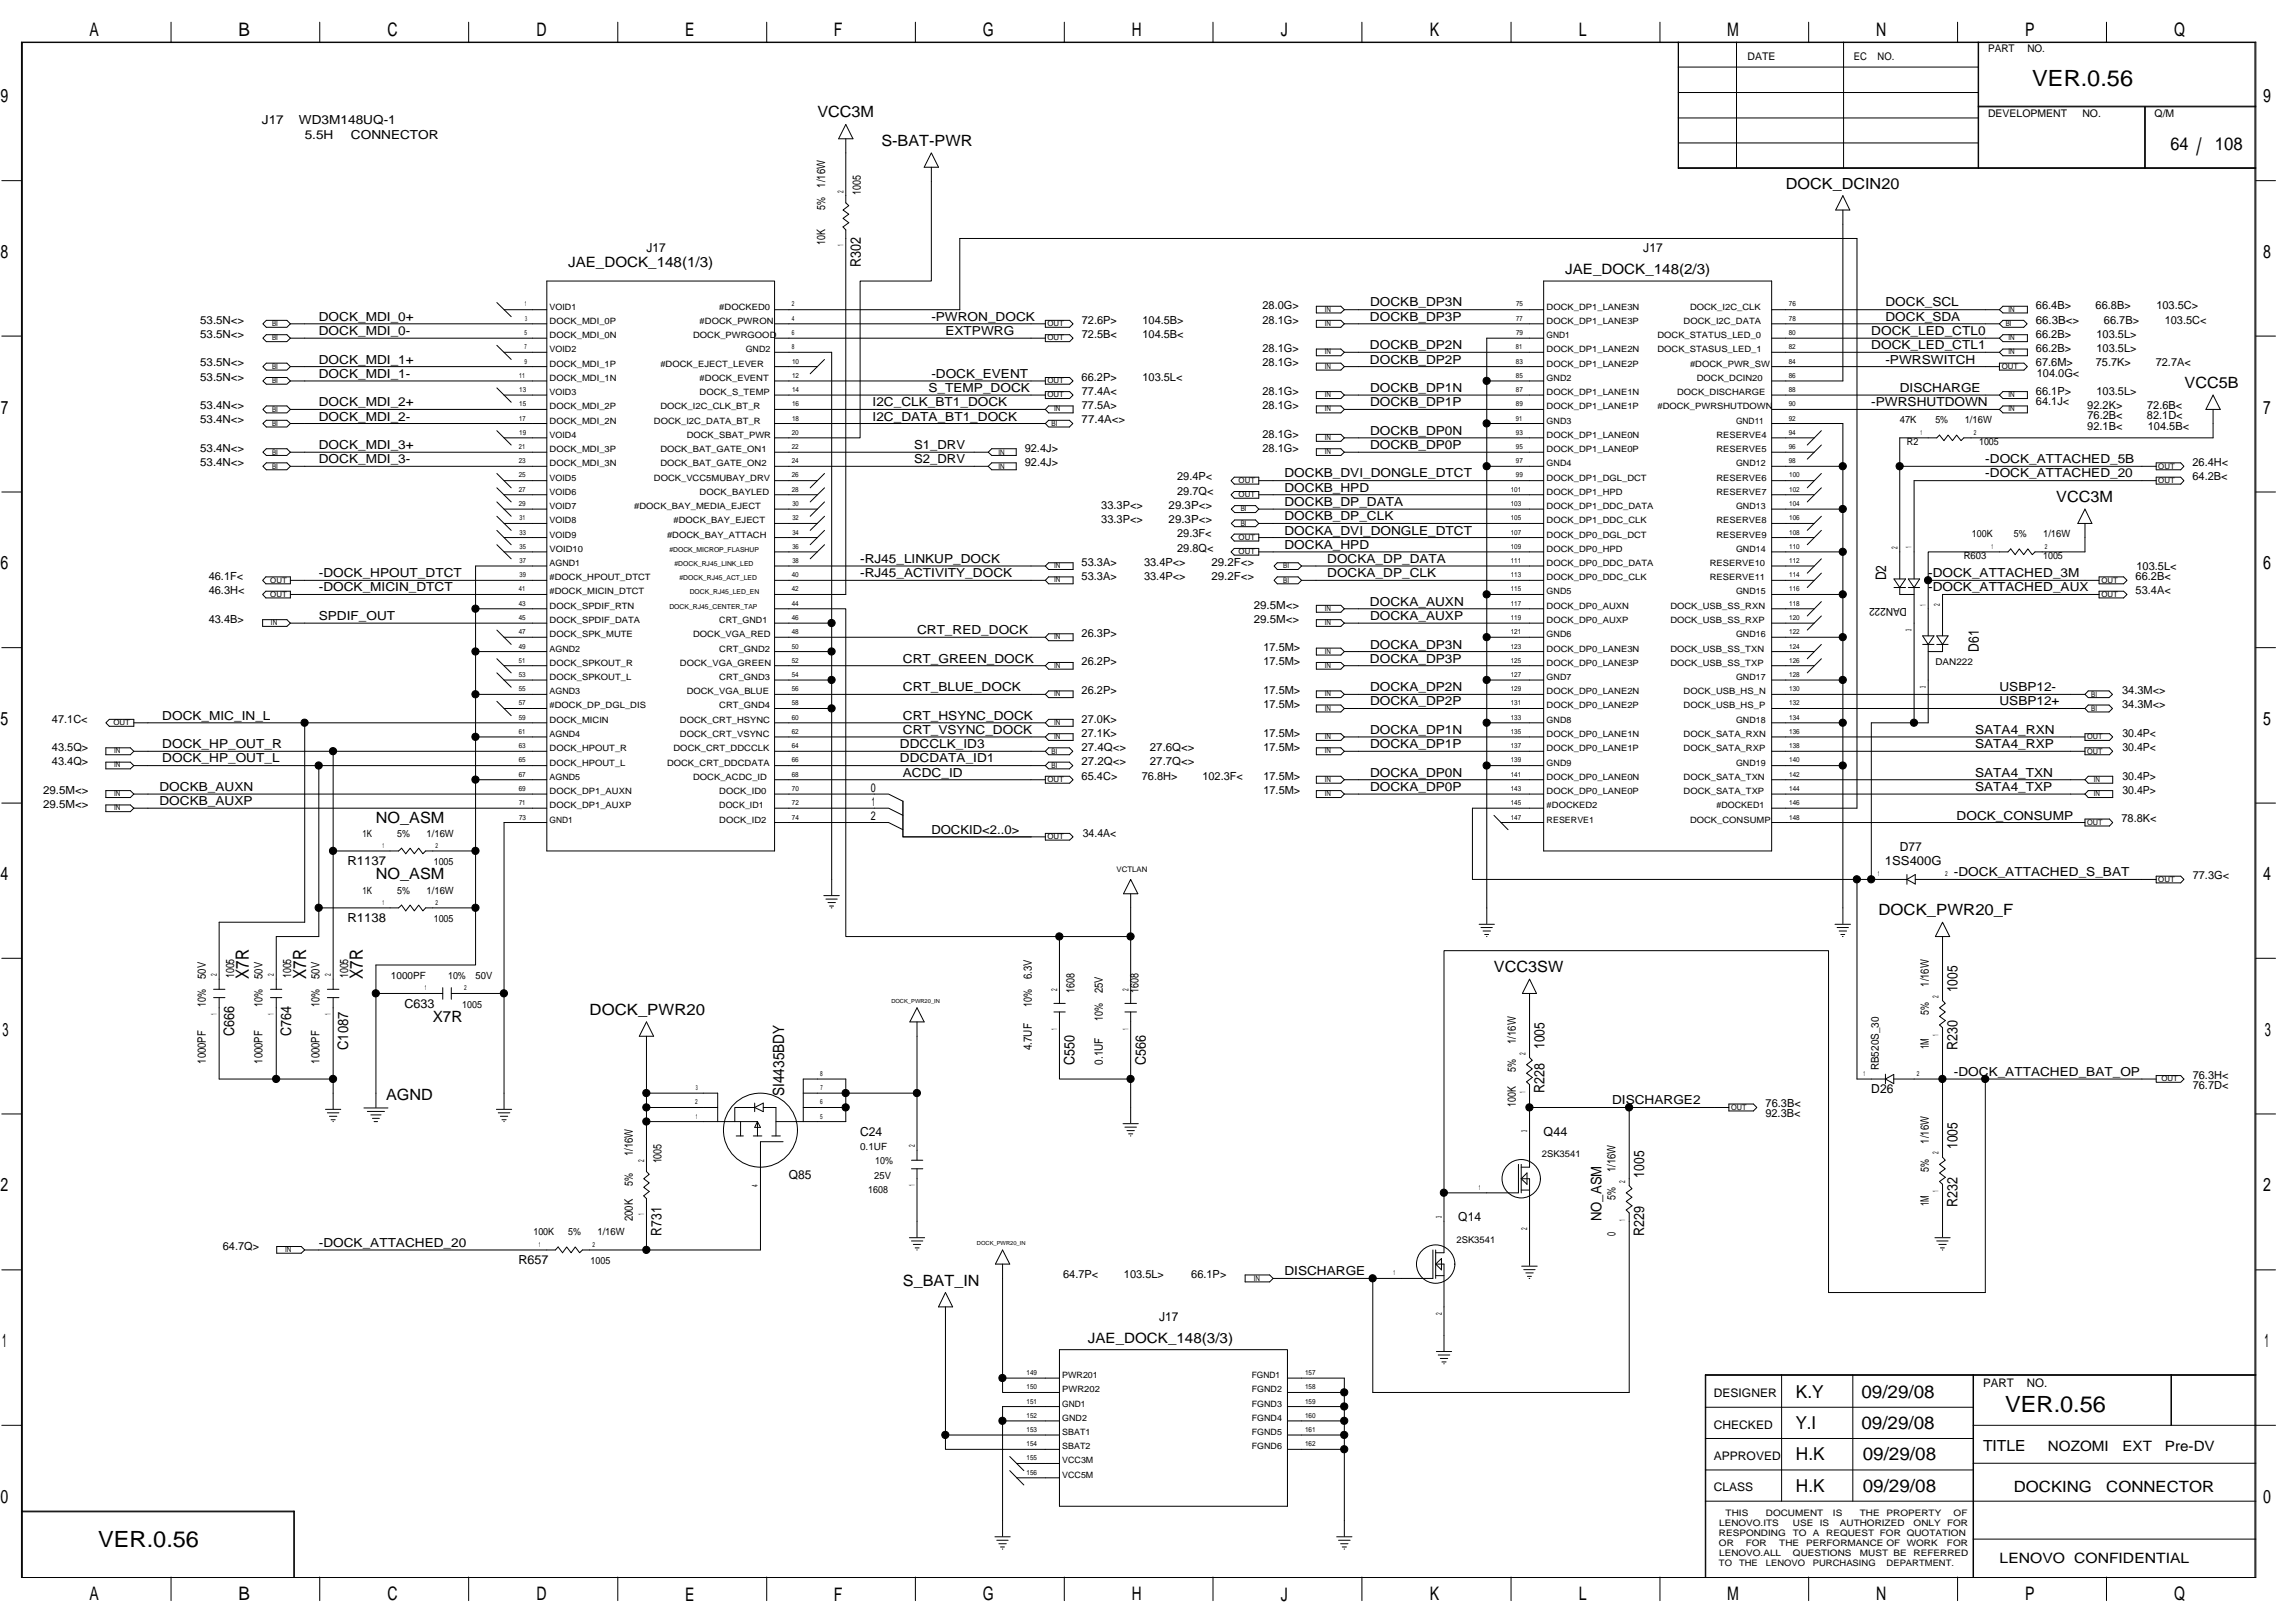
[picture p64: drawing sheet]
<svg xmlns="http://www.w3.org/2000/svg" width="420mm" height="297mm" viewBox="0 0 420 297" stroke-linecap="round" stroke-linejoin="round" font-family="sans-serif">
<defs><g id="words">
<text font-size="4.4" x="402.1" y="28.4">/</text>
<g font-size="4.1">
<text x="372.1" y="15.7">VER.0.56</text>
<text x="367.1" y="258.4">VER.0.56</text>
<text x="18" y="283.2">VER.0.56</text>
</g>
<g font-size="3.4">
<text x="16.4" y="6.6">A</text>
<text x="43.6" y="6.6">B</text>
<text x="70.9" y="6.6">C</text>
<text x="98.2" y="6.6">D</text>
<text x="125.4" y="6.6">E</text>
<text x="152.7" y="6.6">F</text>
<text x="179.9" y="6.6">G</text>
<text x="207.2" y="6.6">H</text>
<text x="234.5" y="6.6">J</text>
<text x="261.8" y="6.6">K</text>
<text x="289" y="6.6">L</text>
<text x="316.2" y="6.6">M</text>
<text x="343.5" y="6.6">N</text>
<text x="370.8" y="6.6">P</text>
<text x="398" y="6.6">Q</text>
<text x=".1" y="18.8">9</text>
<text x="414.3" y="18.8">9</text>
<text x=".1" y="47.2">8</text>
<text x="414.3" y="47.2">8</text>
<text x=".2" y="75.7">7</text>
<text x="414.3" y="75.7">7</text>
<text x=".1" y="104.2">6</text>
<text x="414.3" y="104.2">6</text>
<text x=".1" y="132.7">5</text>
<text x="414.3" y="132.7">5</text>
<text x=".1" y="161.1">4</text>
<text x="414.3" y="161.1">4</text>
<text x=".5" y="189.6">3</text>
<text x="414.6" y="189.6">3</text>
<text x=".1" y="218.1">2</text>
<text x="414.3" y="218.1">2</text>
<text x=".4" y="246.6">1</text>
<text x="414.6" y="246.6">1</text>
<text x=".1" y="275.1">0</text>
<text x="414.3" y="275.1">0</text>
<text x="16.4" y="292.9">A</text>
<text x="43.6" y="292.9">B</text>
<text x="70.9" y="292.9">C</text>
<text x="98.2" y="292.9">D</text>
<text x="125.4" y="292.9">E</text>
<text x="152.7" y="292.9">F</text>
<text x="179.9" y="292.9">G</text>
<text x="207.2" y="292.9">H</text>
<text x="234.5" y="292.9">J</text>
<text x="261.8" y="292.9">K</text>
<text x="289" y="292.9">L</text>
<text x="316.2" y="292.9">M</text>
<text x="343.5" y="292.9">N</text>
<text x="370.8" y="292.9">P</text>
<text x="398" y="292.9">Q</text>
</g>
<g font-size="3.3">
<text x="397.4" y="27.4">64</text>
<text x="405.5" y="27.4">108</text>
<text x="45.6" y="179.2" transform="rotate(-90 45.6 179.2)">X7R</text>
<text x="56" y="179.2" transform="rotate(-90 56 179.2)">X7R</text>
<text x="66.5" y="179.2" transform="rotate(-90 66.5 179.2)">X7R</text>
<text x="328.8" y="255.8">K.Y</text>
<text x="340.8" y="255.8">09/29/08</text>
<text x="328.7" y="261.6">Y.I</text>
<text x="340.8" y="261.6">09/29/08</text>
<text x="328.8" y="267.3">H.K</text>
<text x="341" y="267.3">09/29/08</text>
<text x="328.8" y="273">H.K</text>
<text x="341" y="273">09/29/08</text>
</g>
<g font-size="2.8">
<text x="149.6" y="21.5">VCC3M</text>
<text x="161.4" y="26.7">S-BAT-PWR</text>
<text x="326.9" y="34.5">DOCK_DCIN20</text>
<text x="400" y="71">VCC5B</text>
<text x="376.5" y="91.9">VCC3M</text>
<text x="68.8" y="150.5">NO_ASM</text>
<text x="68.8" y="161">NO_ASM</text>
<text x="343.9" y="167.5">DOCK_PWR20_F</text>
<text x="273.5" y="177.9">VCC3SW</text>
<text x="107.9" y="185.7">DOCK_PWR20</text>
<text x="79.2" y="187">X7R</text>
<text x="70.7" y="201.4">AGND</text>
<text x="143.5" y="200.6" transform="rotate(-90 143.5 200.6)">SI4435BDY</text>
<text x="165.3" y="235.3">S_BAT_IN</text>
<text x="363" y="265.6">TITLE</text>
<text x="368.7" y="273.1">DOCKING</text>
<text x="385.6" y="273.1">CONNECTOR</text>
</g>
<g font-size="2.7">
<text x="157.6" y="48.9" transform="rotate(-90 157.6 48.9)">R302</text>
<text x="345.3" y="106.2" transform="rotate(-90 345.3 106.2)">D2</text>
<text x="362.3" y="119.3" transform="rotate(-90 362.3 119.3)">D61</text>
<text x="358.3" y="181.6" transform="rotate(-90 358.3 181.6)">1005</text>
<text x="42.9" y="189.7" transform="rotate(-90 42.9 189.7)">C666</text>
<text x="53.3" y="189.7" transform="rotate(-90 53.3 189.7)">C764</text>
<text x="63.7" y="192.2" transform="rotate(-90 63.7 192.2)">C1087</text>
<text x="196.7" y="194.9" transform="rotate(-90 196.7 194.9)">C550</text>
<text x="209.8" y="194.9" transform="rotate(-90 209.8 194.9)">C566</text>
<text x="282.7" y="192" transform="rotate(-90 282.7 192)">1005</text>
<text x="358.3" y="192.2" transform="rotate(-90 358.3 192.2)">R230</text>
<text x="282.7" y="200.1" transform="rotate(-90 282.7 200.1)">R228</text>
<text x="301" y="215.5" transform="rotate(-90 301 215.5)">1005</text>
<text x="358.3" y="210.3" transform="rotate(-90 358.3 210.3)">1005</text>
<text x="358.3" y="220.9" transform="rotate(-90 358.3 220.9)">R232</text>
<text x="121.1" y="226.1" transform="rotate(-90 121.1 226.1)">R731</text>
<text x="293.2" y="223.5" transform="rotate(-90 293.2 223.5)">NO_ASM</text>
<text x="301" y="226.1" transform="rotate(-90 301 226.1)">R229</text>
</g>
<g font-size="2.6">
<text x="104" y="48.9">JAE_DOCK_148(1/3)</text>
<text x="286.5" y="50.2">JAE_DOCK_148(2/3)</text>
<text x="199.2" y="245.7">JAE_DOCK_148(3/3)</text>
<text x="374.9" y="265.5">NOZOMI</text>
<text x="388.6" y="265.5">EXT</text>
<text x="396.4" y="265.5">Pre-DV</text>
<text x="366.1" y="286.1">LENOVO CONFIDENTIAL</text>
</g>
<g font-size="2.3">
<text x="48" y="22.7">J17</text>
<text x="54.7" y="22.7">WD3M148UQ-1</text>
<text x="55.8" y="25.4">5.5H</text>
<text x="64.2" y="25.4">CONNECTOR</text>
<text x="118.4" y="46.2">J17</text>
<text x="300.9" y="46.2">J17</text>
<text x="58.4" y="58.7">DOCK_MDI_0+</text>
<text x="170.5" y="58.7">-PWRON_DOCK</text>
<text x="250.8" y="58.7">DOCKB_DP3P</text>
<text x="250.8" y="56.1">DOCKB_DP3N</text>
<text x="345.2" y="58.7">DOCK_SDA</text>
<text x="345.2" y="56.1">DOCK_SCL</text>
<text x="58.4" y="61.3">DOCK_MDI_0-</text>
<text x="173.1" y="61.3">EXTPWRG</text>
<text x="250.8" y="63.9">DOCKB_DP2N</text>
<text x="342.6" y="63.9">DOCK_LED_CTL1</text>
<text x="342.6" y="61.3">DOCK_LED_CTL0</text>
<text x="58.4" y="69.1">DOCK_MDI_1-</text>
<text x="58.4" y="66.5">DOCK_MDI_1+</text>
<text x="170" y="71.8">S_TEMP_DOCK</text>
<text x="170.5" y="69.1">-DOCK_EVENT</text>
<text x="250.8" y="66.5">DOCKB_DP2P</text>
<text x="250.8" y="71.8">DOCKB_DP1N</text>
<text x="345.2" y="66.5">-PWRSWITCH</text>
<text x="347.8" y="71.8">DISCHARGE</text>
<text x="58.4" y="74.3">DOCK_MDI_2+</text>
<text x="58.4" y="77">DOCK_MDI_2-</text>
<text x="159.8" y="77">I2C_DATA_BT1_DOCK</text>
<text x="159.8" y="74.3">I2C_CLK_BT1_DOCK</text>
<text x="250.8" y="74.3">DOCKB_DP1P</text>
<text x="342.6" y="74.3">-PWRSHUTDOWN</text>
<text x="58.4" y="82.2">DOCK_MDI_3+</text>
<text x="167.4" y="82.2">S1_DRV</text>
<text x="250.8" y="79.6">DOCKB_DP0N</text>
<text x="250.8" y="82.2">DOCKB_DP0P</text>
<text x="58.4" y="84.8">DOCK_MDI_3-</text>
<text x="167.4" y="84.8">S2_DRV</text>
<text x="235.2" y="87.4">DOCKB_DVI_DONGLE_DTCT</text>
<text x="363.5" y="84.8">-DOCK_ATTACHED_5B</text>
<text x="363.5" y="87.4">-DOCK_ATTACHED_20</text>
<text x="235.2" y="95.2">DOCKB_DP_CLK</text>
<text x="235.2" y="90">DOCKB_HPD</text>
<text x="235.2" y="92.6">DOCKB_DP_DATA</text>
<text x="235.2" y="97.8">DOCKA_DVI_DONGLE_DTCT</text>
<text x="235.2" y="100.4">DOCKA_HPD</text>
<text x="58.4" y="105.7">-DOCK_HPOUT_DTCT</text>
<text x="157.5" y="103">-RJ45_LINKUP_DOCK</text>
<text x="157.5" y="105.7">-RJ45_ACTIVITY_DOCK</text>
<text x="243" y="103">DOCKA_DP_DATA</text>
<text x="243" y="105.7">DOCKA_DP_CLK</text>
<text x="353" y="105.7">-DOCK_ATTACHED_3M</text>
<text x="58.4" y="108.2">-DOCK_MICIN_DTCT</text>
<text x="58.4" y="113.5">SPDIF_OUT</text>
<text x="250.8" y="110.9">DOCKA_AUXN</text>
<text x="250.8" y="113.5">DOCKA_AUXP</text>
<text x="353" y="108.2">-DOCK_ATTACHED_AUX</text>
<text x="167.9" y="116.1">CRT_RED_DOCK</text>
<text x="250.8" y="118.7">DOCKA_DP3N</text>
<text x="165.3" y="121.3">CRT_GREEN_DOCK</text>
<text x="250.8" y="121.3">DOCKA_DP3P</text>
<text x="29.7" y="131.7">DOCK_MIC_IN_L</text>
<text x="165.3" y="126.5">CRT_BLUE_DOCK</text>
<text x="165.3" y="131.7">CRT_HSYNC_DOCK</text>
<text x="250.8" y="129.1">DOCKA_DP2P</text>
<text x="250.8" y="126.5">DOCKA_DP2N</text>
<text x="366" y="129.1">USBP12+</text>
<text x="366" y="126.5">USBP12-</text>
<text x="29.7" y="136.9">DOCK_HP_OUT_R</text>
<text x="164.8" y="136.9">DDCCLK_ID3</text>
<text x="165.3" y="134.3">CRT_VSYNC_DOCK</text>
<text x="250.8" y="136.9">DOCKA_DP1P</text>
<text x="250.8" y="134.3">DOCKA_DP1N</text>
<text x="361.6" y="134.3">SATA4_RXN</text>
<text x="361.6" y="136.9">SATA4_RXP</text>
<text x="29.7" y="139.5">DOCK_HP_OUT_L</text>
<text x="164.8" y="139.5">DDCDATA_ID1</text>
<text x="165.3" y="142.2">ACDC_ID</text>
<text x="250.8" y="142.2">DOCKA_DP0N</text>
<text x="361.6" y="142.2">SATA4_TXN</text>
<text x="29.2" y="144.7">DOCKB_AUXN</text>
<text x="29.2" y="147.4">DOCKB_AUXP</text>
<text x="250.8" y="144.7">DOCKA_DP0P</text>
<text x="358.2" y="150">DOCK_CONSUMP</text>
<text x="361.6" y="144.7">SATA4_TXP</text>
<text x="170.5" y="152.6">DOCKID&lt;2..0&gt;</text>
<text x="347.8" y="155.7">D77</text>
<text x="63.6" y="158.3">R1137</text>
<text x="345.1" y="158.3">1SS400G</text>
<text x="357.7" y="160.4">-DOCK_ATTACHED_S_BAT</text>
<text x="63.6" y="168.7">R1138</text>
<text x="74" y="184.4">C633</text>
<text x="357.7" y="196.9">-DOCK_ATTACHED_BAT_OP</text>
<text x="295.1" y="202.1">DISCHARGE2</text>
<text x="342.6" y="200">D26</text>
<text x="157.5" y="207.9">C24</text>
<text x="282.6" y="207.9">Q44</text>
<text x="144.4" y="215.7">Q85</text>
<text x="267" y="223.5">Q14</text>
<text x="58.4" y="228.2">-DOCK_ATTACHED_20</text>
<text x="94.9" y="231.3">R657</text>
<text x="235.2" y="233.4">DISCHARGE</text>
<text x="212.2" y="241.8">J17</text>
</g>
<g font-size="2.2">
<text x="159.5" y="144.9">0</text>
<text x="159.6" y="147.4">1</text>
<text x="159.5" y="150.1">2</text>
<text x="313.8" y="255.7">DESIGNER</text>
<text x="363" y="253.8">PART</text>
<text x="371.1" y="253.8">NO.</text>
<text x="313.8" y="261.5">CHECKED</text>
<text x="313.8" y="267.2">APPROVED</text>
<text x="313.8" y="272.9">CLASS</text>
</g>
<g font-size="2.1">
<text x="151.1" y="34.3" transform="rotate(-90 151.1 34.3)">1/16W</text>
<text x="157.6" y="35.6" transform="rotate(-90 157.6 35.6)">1005</text>
<text x="151.1" y="38.4" transform="rotate(-90 151.1 38.4)">5%</text>
<text x="151.1" y="44.8" transform="rotate(-90 151.1 44.8)">10K</text>
<text x="37.7" y="179.2" transform="rotate(-90 37.7 179.2)">50V</text>
<text x="42.9" y="179" transform="rotate(-90 42.9 179)">1005</text>
<text x="48.1" y="179.2" transform="rotate(-90 48.1 179.2)">50V</text>
<text x="53.3" y="179" transform="rotate(-90 53.3 179)">1005</text>
<text x="58.5" y="179.2" transform="rotate(-90 58.5 179.2)">50V</text>
<text x="63.7" y="179" transform="rotate(-90 63.7 179)">1005</text>
<text x="188.9" y="179.2" transform="rotate(-90 188.9 179.2)">6.3V</text>
<text x="37.7" y="184.3" transform="rotate(-90 37.7 184.3)">10%</text>
<text x="48.1" y="184.3" transform="rotate(-90 48.1 184.3)">10%</text>
<text x="58.5" y="184.3" transform="rotate(-90 58.5 184.3)">10%</text>
<text x="188.9" y="184.3" transform="rotate(-90 188.9 184.3)">10%</text>
<text x="196.7" y="181.7" transform="rotate(-90 196.7 181.7)">1608</text>
<text x="201.9" y="181.8" transform="rotate(-90 201.9 181.8)">25V</text>
<text x="208.4" y="181.7" transform="rotate(-90 208.4 181.7)">1608</text>
<text x="353.1" y="185.7" transform="rotate(-90 353.1 185.7)">5%</text>
<text x="353.1" y="180.6" transform="rotate(-90 353.1 180.6)">1/16W</text>
<text x="201.9" y="186.9" transform="rotate(-90 201.9 186.9)">10%</text>
<text x="277.5" y="191.1" transform="rotate(-90 277.5 191.1)">1/16W</text>
<text x="37.7" y="194.7" transform="rotate(-90 37.7 194.7)">1000PF</text>
<text x="48.1" y="194.7" transform="rotate(-90 48.1 194.7)">1000PF</text>
<text x="58.5" y="194.7" transform="rotate(-90 58.5 194.7)">1000PF</text>
<text x="188.9" y="192.2" transform="rotate(-90 188.9 192.2)">4.7UF</text>
<text x="201.9" y="194.9" transform="rotate(-90 201.9 194.9)">0.1UF</text>
<text x="277.5" y="196.2" transform="rotate(-90 277.5 196.2)">5%</text>
<text x="353.1" y="192.1" transform="rotate(-90 353.1 192.1)">1M</text>
<text x="277.5" y="202.5" transform="rotate(-90 277.5 202.5)">100K</text>
<text x="353.1" y="209.3" transform="rotate(-90 353.1 209.3)">1/16W</text>
<text x="115.9" y="211.6" transform="rotate(-90 115.9 211.6)">1/16W</text>
<text x="121.1" y="212.9" transform="rotate(-90 121.1 212.9)">1005</text>
<text x="295.8" y="214.5" transform="rotate(-90 295.8 214.5)">1/16W</text>
<text x="353.1" y="214.4" transform="rotate(-90 353.1 214.4)">5%</text>
<text x="115.9" y="217" transform="rotate(-90 115.9 217)">5%</text>
<text x="295.8" y="219.6" transform="rotate(-90 295.8 219.6)">5%</text>
<text x="353.1" y="220.8" transform="rotate(-90 353.1 220.8)">1M</text>
<text x="115.9" y="223.5" transform="rotate(-90 115.9 223.5)">200K</text>
<text x="295.8" y="226.1" transform="rotate(-90 295.8 226.1)">0</text>
</g>
<g font-size="2">
<text x="36.6" y="59.2">53.5N&lt;&gt;</text>
<text x="198.1" y="59.2">72.6P&gt;</text>
<text x="209.2" y="59.2">104.5B&gt;</text>
<text x="231.1" y="59.2">28.1G&gt;</text>
<text x="231.1" y="56.6">28.0G&gt;</text>
<text x="372.7" y="59.2">66.3B&lt;&gt;</text>
<text x="372.7" y="56.6">66.4B&gt;</text>
<text x="383.7" y="56.6">66.8B&gt;</text>
<text x="385.2" y="59.2">66.7B&gt;</text>
<text x="394.8" y="56.6">103.5C&gt;</text>
<text x="396.3" y="59.2">103.5C&lt;</text>
<text x="36.6" y="61.8">53.5N&lt;&gt;</text>
<text x="198.1" y="61.8">72.5B&lt;</text>
<text x="209.2" y="61.8">104.5B&lt;</text>
<text x="231.1" y="64.4">28.1G&gt;</text>
<text x="372.7" y="64.4">66.2B&gt;</text>
<text x="372.7" y="61.8">66.2B&gt;</text>
<text x="383.8" y="64.4">103.5L&gt;</text>
<text x="383.8" y="61.8">103.5L&gt;</text>
<text x="36.6" y="67.1">53.5N&lt;&gt;</text>
<text x="36.6" y="69.7">53.5N&lt;&gt;</text>
<text x="198" y="69.7">66.2P&gt;</text>
<text x="209.2" y="69.7">103.5L&lt;</text>
<text x="231.1" y="67.1">28.1G&gt;</text>
<text x="372.7" y="67.1">67.6M&gt;</text>
<text x="372.9" y="68.9">104.0G&lt;</text>
<text x="383.7" y="67.1">75.7K&gt;</text>
<text x="394.7" y="67.1">72.7A&lt;</text>
<text x="36.6" y="74.9">53.4N&lt;&gt;</text>
<text x="36.6" y="77.5">53.4N&lt;&gt;</text>
<text x="198" y="77.5">77.4A&lt;&gt;</text>
<text x="198.1" y="74.9">77.5A&gt;</text>
<text x="198.1" y="72.3">77.4A&lt;</text>
<text x="231.1" y="72.3">28.1G&gt;</text>
<text x="231.1" y="74.9">28.1G&gt;</text>
<text x="372.7" y="72.3">66.1P&gt;</text>
<text x="372.7" y="74.2">64.1J&lt;</text>
<text x="382.1" y="74.9">92.2K&gt;</text>
<text x="382.2" y="76.8">76.2B&lt;</text>
<text x="383.8" y="72.3">103.5L&gt;</text>
<text x="393.1" y="76.8">82.1D&lt;</text>
<text x="393.1" y="74.9">72.6B&lt;</text>
<text x="36.6" y="82.7">53.4N&lt;&gt;</text>
<text x="187.6" y="82.7">92.4J&gt;</text>
<text x="231.1" y="80.1">28.1G&gt;</text>
<text x="231.1" y="82.7">28.1G&gt;</text>
<text x="382.1" y="78.6">92.1B&lt;</text>
<text x="393.2" y="78.6">104.5B&lt;</text>
<text x="36.6" y="85.3">53.4N&lt;&gt;</text>
<text x="187.6" y="85.3">92.4J&gt;</text>
<text x="215.5" y="87.9">29.4P&lt;</text>
<text x="401.4" y="87.9">64.2B&lt;</text>
<text x="401.4" y="85.3">26.4H&lt;</text>
<text x="201.6" y="95.8">33.3P&lt;&gt;</text>
<text x="201.6" y="93.1">33.3P&lt;&gt;</text>
<text x="213.9" y="95.8">29.3P&lt;&gt;</text>
<text x="213.9" y="93.1">29.3P&lt;&gt;</text>
<text x="215.5" y="90.5">29.7Q&lt;</text>
<text x="215.5" y="98.3">29.3F&lt;</text>
<text x="215.5" y="101">29.8Q&lt;</text>
<text x="38.2" y="106.2">46.1F&lt;</text>
<text x="198" y="103.5">53.3A&gt;</text>
<text x="198" y="106.2">53.3A&gt;</text>
<text x="209.5" y="103.5">33.4P&lt;&gt;</text>
<text x="209.5" y="106.2">33.4P&lt;&gt;</text>
<text x="221.8" y="103.5">29.2F&lt;&gt;</text>
<text x="221.8" y="106.2">29.2F&lt;&gt;</text>
<text x="391" y="106.2">66.2B&lt;</text>
<text x="391.1" y="104.3">103.5L&lt;</text>
<text x="38.2" y="108.8">46.3H&lt;</text>
<text x="229.5" y="111.4">29.5M&lt;&gt;</text>
<text x="349.1" y="111.3" transform="rotate(180 349.1 111.3)">DAN222</text>
<text x="391" y="108.8">53.4A&lt;</text>
<text x="38.2" y="114">43.4B&gt;</text>
<text x="198" y="116.6">26.3P&gt;</text>
<text x="229.5" y="114">29.5M&lt;&gt;</text>
<text x="231.3" y="119.2">17.5M&gt;</text>
<text x="198" y="121.8">26.2P&gt;</text>
<text x="231.3" y="121.8">17.5M&gt;</text>
<text x="198" y="127">26.2P&gt;</text>
<text x="231.3" y="129.6">17.5M&gt;</text>
<text x="231.3" y="127">17.5M&gt;</text>
<text x="388.5" y="129.6">34.3M&lt;&gt;</text>
<text x="388.5" y="127">34.3M&lt;&gt;</text>
<text x="9.5" y="132.3">47.1C&lt;</text>
<text x="9.5" y="137.5">43.5Q&gt;</text>
<text x="198" y="137.5">27.4Q&lt;&gt;</text>
<text x="198" y="132.2">27.0K&gt;</text>
<text x="198" y="134.8">27.1K&gt;</text>
<text x="210.5" y="137.5">27.6Q&lt;&gt;</text>
<text x="231.3" y="137.5">17.5M&gt;</text>
<text x="231.3" y="134.8">17.5M&gt;</text>
<text x="388.6" y="134.8">30.4P&lt;</text>
<text x="388.6" y="137.5">30.4P&lt;</text>
<text x="9.5" y="140.1">43.4Q&gt;</text>
<text x="198" y="140.1">27.2Q&lt;&gt;</text>
<text x="198" y="142.7">65.4C&gt;</text>
<text x="209" y="142.7">76.8H&gt;</text>
<text x="210.5" y="140.1">27.7Q&lt;&gt;</text>
<text x="220.1" y="142.7">102.3F&lt;</text>
<text x="231.3" y="142.7">17.5M&gt;</text>
<text x="388.6" y="142.7">30.4P&gt;</text>
<text x="7.9" y="145.3">29.5M&lt;&gt;</text>
<text x="7.9" y="147.9">29.5M&lt;&gt;</text>
<text x="231.3" y="145.3">17.5M&gt;</text>
<text x="388.6" y="145.3">30.4P&gt;</text>
<text x="198.2" y="153.1">34.4A&lt;</text>
<text x="388.4" y="150.5">78.8K&lt;</text>
<text x="401.4" y="160.9">77.3G&lt;</text>
<text x="344" y="195.9" transform="rotate(-90 344 195.9)">RB520S_30</text>
<text x="401.4" y="197.4">76.3H&lt;</text>
<text x="323.2" y="202.6">76.3B&lt;</text>
<text x="401.4" y="199.3">76.7D&lt;</text>
<text x="323.2" y="204.5">92.3B&lt;</text>
<text x="40.8" y="228.7">64.7Q&gt;</text>
<text x="194.6" y="233.9">64.7P&lt;</text>
<text x="205.8" y="233.9">103.5L&gt;</text>
<text x="218.1" y="233.9">66.1P&gt;</text>
</g>
<g font-size="1.9">
<text x="319.9" y="11">DATE</text>
<text x="339.4" y="11">EC</text>
<text x="343.7" y="11">NO.</text>
<text x="364" y="9.5">PART</text>
<text x="371.2" y="9.5">NO.</text>
<text x="364" y="21.3">DEVELOPMENT</text>
<text x="381.2" y="21.3">NO.</text>
<text x="394.5" y="21.3">Q/M</text>
</g>
<g font-size="1.8">
<text x="347.8" y="77.5">47K</text>
<text x="354.3" y="77.5">5%</text>
<text x="359.7" y="77.5">1/16W</text>
<text x="349.1" y="81.4">R2</text>
<text x="362.3" y="81.4">1005</text>
<text x="361" y="98.3">100K</text>
<text x="368.7" y="98.3">5%</text>
<text x="374" y="98.3">1/16W</text>
<text x="359.5" y="102.2">R603</text>
<text x="374" y="102.2">1005</text>
<text x="66.4" y="153.1">1K</text>
<text x="72.7" y="153.1">5%</text>
<text x="78.1" y="153.1">1/16W</text>
<text x="79.4" y="158.3">1005</text>
<text x="66.4" y="163.5">1K</text>
<text x="72.7" y="163.5">5%</text>
<text x="78.1" y="163.5">1/16W</text>
<text x="79.4" y="168.7">1005</text>
<text x="71.6" y="179.2">1000PF</text>
<text x="82" y="179.2">10%</text>
<text x="87.1" y="179.2">50V</text>
<text x="84.6" y="184.4">1005</text>
<text x="157.5" y="210.5">0.1UF</text>
<text x="160.1" y="215.7">25V</text>
<text x="160.2" y="213.1">10%</text>
<text x="159" y="218.3">1608</text>
<text x="97.7" y="226.1">100K</text>
<text x="104" y="226.1">5%</text>
<text x="109.4" y="226.1">1/16W</text>
<text x="108.1" y="231.3">1005</text>
</g>
<g font-size="1.7">
<text x="354.3" y="121.8">DAN222</text>
<text x="282.3" y="211.8">2SK3541</text>
<text x="266.6" y="227.4">2SK3541</text>
</g>
<g font-size="1.6">
<text x="100.6" y="56.7">VOID1</text>
<text x="100.6" y="59.3">DOCK_MDI_0P</text>
<text x="128.1" y="59.3">#DOCK_PWRON</text>
<text x="131.7" y="56.7">#DOCKED0</text>
<text x="283.2" y="59.3">DOCK_DP1_LANE3P</text>
<text x="283.2" y="56.7">DOCK_DP1_LANE3N</text>
<text x="308.2" y="59.3">DOCK_I2C_DATA</text>
<text x="309.4" y="56.7">DOCK_I2C_CLK</text>
<text x="100.6" y="64.5">VOID2</text>
<text x="100.6" y="61.9">DOCK_MDI_0N</text>
<text x="126.9" y="61.9">DOCK_PWRGOOD</text>
<text x="136.5" y="64.5">GND2</text>
<text x="283.2" y="64.5">DOCK_DP1_LANE2N</text>
<text x="283.2" y="61.9">GND1</text>
<text x="303.4" y="61.9">DOCK_STATUS_LED_0</text>
<text x="303.4" y="64.5">DOCK_STASUS_LED_1</text>
<text x="100.6" y="69.7">DOCK_MDI_1N</text>
<text x="100.6" y="67.1">DOCK_MDI_1P</text>
<text x="120.9" y="67.1">#DOCK_EJECT_LEVER</text>
<text x="128.1" y="69.7">#DOCK_EVENT</text>
<text x="283.2" y="67.1">DOCK_DP1_LANE2P</text>
<text x="283.2" y="69.7">GND2</text>
<text x="309.4" y="67.1">#DOCK_PWR_SW</text>
<text x="310.6" y="69.7">DOCK_DCIN20</text>
<text x="100.6" y="77.5">DOCK_MDI_2N</text>
<text x="100.6" y="74.9">DOCK_MDI_2P</text>
<text x="100.6" y="72.3">VOID3</text>
<text x="119.7" y="77.5">DOCK_I2C_DATA_BT_R</text>
<text x="120.9" y="74.9">DOCK_I2C_CLK_BT_R</text>
<text x="128.1" y="72.3">DOCK_S_TEMP</text>
<text x="283.2" y="72.3">DOCK_DP1_LANE1N</text>
<text x="283.2" y="74.9">DOCK_DP1_LANE1P</text>
<text x="283.2" y="77.5">GND3</text>
<text x="303.4" y="74.9">#DOCK_PWRSHUTDOWN</text>
<text x="307" y="72.3">DOCK_DISCHARGE</text>
<text x="317.8" y="77.5">GND11</text>
<text x="100.6" y="82.8">DOCK_MDI_3P</text>
<text x="100.6" y="80.1">VOID4</text>
<text x="120.9" y="82.8">DOCK_BAT_GATE_ON1</text>
<text x="125.7" y="80.1">DOCK_SBAT_PWR</text>
<text x="283.2" y="80.1">DOCK_DP1_LANE0N</text>
<text x="283.2" y="82.8">DOCK_DP1_LANE0P</text>
<text x="314.2" y="82.8">RESERVE5</text>
<text x="314.2" y="80.1">RESERVE4</text>
<text x="100.6" y="88">VOID5</text>
<text x="100.6" y="85.3">DOCK_MDI_3N</text>
<text x="119.7" y="88">DOCK_VCC5MUBAY_DRV</text>
<text x="120.9" y="85.3">DOCK_BAT_GATE_ON2</text>
<text x="283.2" y="85.3">GND4</text>
<text x="283.2" y="88">DOCK_DP1_DGL_DCT</text>
<text x="314.2" y="88">RESERVE6</text>
<text x="317.8" y="85.3">GND12</text>
<text x="100.6" y="95.8">VOID8</text>
<text x="100.6" y="90.6">VOID6</text>
<text x="100.6" y="93.2">VOID7</text>
<text x="116.1" y="93.2">#DOCK_BAY_MEDIA_EJECT</text>
<text x="123.3" y="95.8">#DOCK_BAY_EJECT</text>
<text x="128.1" y="90.6">DOCK_BAYLED</text>
<text x="283.2" y="90.6">DOCK_DP1_HPD</text>
<text x="283.2" y="93.2">DOCK_DP1_DDC_DATA</text>
<text x="283.2" y="95.8">DOCK_DP1_DDC_CLK</text>
<text x="314.2" y="95.8">RESERVE8</text>
<text x="314.2" y="90.6">RESERVE7</text>
<text x="317.8" y="93.2">GND13</text>
<text x="100.6" y="101">VOID10</text>
<text x="100.6" y="98.4">VOID9</text>
<text x="122.1" y="98.4">#DOCK_BAY_ATTACH</text>
<text x="283.2" y="101">DOCK_DP0_HPD</text>
<text x="283.2" y="98.4">DOCK_DP0_DGL_DCT</text>
<text x="314.2" y="98.4">RESERVE9</text>
<text x="317.8" y="101">GND14</text>
<text x="100.6" y="106.2">#DOCK_HPOUT_DTCT</text>
<text x="100.6" y="103.6">AGND1</text>
<text x="283.2" y="106.2">DOCK_DP0_DDC_CLK</text>
<text x="283.2" y="103.6">DOCK_DP0_DDC_DATA</text>
<text x="313" y="106.2">RESERVE11</text>
<text x="313" y="103.6">RESERVE10</text>
<text x="100.6" y="111.4">DOCK_SPDIF_RTN</text>
<text x="100.6" y="108.8">#DOCK_MICIN_DTCT</text>
<text x="283.2" y="111.4">DOCK_DP0_AUXN</text>
<text x="283.2" y="108.8">GND5</text>
<text x="305.8" y="111.4">DOCK_USB_SS_RXN</text>
<text x="317.8" y="108.8">GND15</text>
<text x="100.6" y="119.3">AGND2</text>
<text x="100.6" y="114">DOCK_SPDIF_DATA</text>
<text x="100.6" y="116.6">DOCK_SPK_MUTE</text>
<text x="126.9" y="116.6">DOCK_VGA_RED</text>
<text x="131.7" y="119.3">CRT_GND2</text>
<text x="131.7" y="114">CRT_GND1</text>
<text x="283.2" y="119.3">DOCK_DP0_LANE3N</text>
<text x="283.2" y="116.6">GND6</text>
<text x="283.2" y="114">DOCK_DP0_AUXP</text>
<text x="305.8" y="119.3">DOCK_USB_SS_TXN</text>
<text x="305.8" y="114">DOCK_USB_SS_RXP</text>
<text x="317.8" y="116.6">GND16</text>
<text x="100.6" y="124.5">DOCK_SPKOUT_L</text>
<text x="100.6" y="121.8">DOCK_SPKOUT_R</text>
<text x="124.5" y="121.8">DOCK_VGA_GREEN</text>
<text x="131.7" y="124.5">CRT_GND3</text>
<text x="283.2" y="124.5">GND7</text>
<text x="283.2" y="121.8">DOCK_DP0_LANE3P</text>
<text x="305.8" y="121.8">DOCK_USB_SS_TXP</text>
<text x="317.8" y="124.5">GND17</text>
<text x="100.6" y="129.7">#DOCK_DP_DGL_DIS</text>
<text x="100.6" y="127.1">AGND3</text>
<text x="125.7" y="127.1">DOCK_VGA_BLUE</text>
<text x="131.7" y="129.7">CRT_GND4</text>
<text x="283.2" y="127.1">DOCK_DP0_LANE2N</text>
<text x="283.2" y="129.7">DOCK_DP0_LANE2P</text>
<text x="308.2" y="129.7">DOCK_USB_HS_P</text>
<text x="308.2" y="127.1">DOCK_USB_HS_N</text>
<text x="100.6" y="134.9">AGND4</text>
<text x="100.6" y="132.3">DOCK_MICIN</text>
<text x="100.6" y="137.5">DOCK_HPOUT_R</text>
<text x="123.3" y="137.5">DOCK_CRT_DDCCLK</text>
<text x="124.5" y="134.9">DOCK_CRT_VSYNC</text>
<text x="124.5" y="132.3">DOCK_CRT_HSYNC</text>
<text x="283.2" y="137.5">DOCK_DP0_LANE1P</text>
<text x="283.2" y="134.9">DOCK_DP0_LANE1N</text>
<text x="283.2" y="132.3">GND8</text>
<text x="308.2" y="137.5">DOCK_SATA_RXP</text>
<text x="308.2" y="134.9">DOCK_SATA_RXN</text>
<text x="317.8" y="132.3">GND18</text>
<text x="100.6" y="142.7">AGND5</text>
<text x="100.6" y="140.1">DOCK_HPOUT_L</text>
<text x="122.1" y="140.1">DOCK_CRT_DDCDATA</text>
<text x="126.9" y="142.7">DOCK_ACDC_ID</text>
<text x="283.2" y="142.7">DOCK_DP0_LANE0N</text>
<text x="283.2" y="140.1">GND9</text>
<text x="308.2" y="142.7">DOCK_SATA_TXN</text>
<text x="317.8" y="140.1">GND19</text>
<text x="100.6" y="147.9">DOCK_DP1_AUXP</text>
<text x="100.6" y="145.3">DOCK_DP1_AUXN</text>
<text x="131.7" y="147.9">DOCK_ID1</text>
<text x="131.7" y="145.3">DOCK_ID0</text>
<text x="283.2" y="147.9">#DOCKED2</text>
<text x="283.2" y="145.3">DOCK_DP0_LANE0P</text>
<text x="308.2" y="145.3">DOCK_SATA_TXP</text>
<text x="314.2" y="147.9">#DOCKED1</text>
<text x="100.6" y="150.5">GND1</text>
<text x="131.7" y="150.5">DOCK_ID2</text>
<text x="283.2" y="150.5">RESERVE1</text>
<text x="309.4" y="150.5">DOCK_CONSUMP</text>
<text x="194.5" y="257.4">GND1</text>
<text x="194.5" y="254.8">PWR202</text>
<text x="194.5" y="252.2">PWR201</text>
<text x="229.2" y="257.4">FGND3</text>
<text x="229.2" y="254.8">FGND2</text>
<text x="229.2" y="252.2">FGND1</text>
<text x="194.5" y="260.1">GND2</text>
<text x="194.5" y="262.6">SBAT1</text>
<text x="229.2" y="262.6">FGND5</text>
<text x="229.2" y="260.1">FGND4</text>
<text x="194.5" y="265.3">SBAT2</text>
<text x="194.5" y="267.8">VCC3M</text>
<text x="229.2" y="265.3">FGND6</text>
<text x="194.5" y="270.5">VCC5M</text>
<text x="314.7" y="281.2">RESPONDING</text>
<text x="314.7" y="279.3">LENOVO.ITS</text>
<text x="315.9" y="277.5">THIS</text>
<text x="323.3" y="277.5">DOCUMENT</text>
<text x="328.2" y="281.2">TO</text>
<text x="328.2" y="279.3">USE</text>
<text x="331.9" y="281.2">A</text>
<text x="333.2" y="279.3">IS</text>
<text x="334.3" y="281.2">REQUEST FOR QUOTATION</text>
<text x="335.6" y="277.5">IS</text>
<text x="336.8" y="279.3">AUTHORIZED</text>
<text x="340.5" y="277.5">THE</text>
<text x="345.4" y="277.5">PROPERTY</text>
<text x="350.3" y="279.3">ONLY</text>
<text x="356.5" y="279.3">FOR</text>
<text x="357.7" y="277.5">OF</text>
<text x="314.7" y="286.7">TO</text>
<text x="314.7" y="283">OR</text>
<text x="314.7" y="284.9">LENOVO.ALL</text>
<text x="318.4" y="286.7">THE</text>
<text x="319.6" y="283">FOR</text>
<text x="323.3" y="286.7">LENOVO</text>
<text x="325.7" y="283">THE</text>
<text x="328.2" y="284.9">QUESTIONS</text>
<text x="330.7" y="283">PERFORMANCE OF</text>
<text x="331.9" y="286.7">PURCHASING</text>
<text x="340.5" y="284.9">MUST BE</text>
<text x="345.4" y="286.7">DEPARTMENT.</text>
<text x="349.1" y="283">WORK</text>
<text x="350.3" y="284.9">REFERRED</text>
<text x="356.4" y="283">FOR</text>
</g>
<g font-size="1.5">
<text x="154.4" y="35.3" transform="rotate(-90 154.4 35.3)">2</text>
<text x="154.4" y="45" transform="rotate(-90 154.4 45)">1</text>
<text x="347.4" y="100.5" transform="rotate(-90 347.4 100.5)">2</text>
<text x="350" y="100.4" transform="rotate(-90 350 100.4)">1</text>
<text x="352.6" y="110.8" transform="rotate(-90 352.6 110.8)">1</text>
<text x="355.2" y="110.9" transform="rotate(-90 355.2 110.9)">2</text>
<text x="350" y="115.4" transform="rotate(-90 350 115.4)">3</text>
<text x="352.6" y="125.9" transform="rotate(-90 352.6 125.9)">3</text>
<text x="39.7" y="178.7" transform="rotate(-90 39.7 178.7)">2</text>
<text x="50.1" y="178.7" transform="rotate(-90 50.1 178.7)">2</text>
<text x="60.6" y="178.7" transform="rotate(-90 60.6 178.7)">2</text>
<text x="39.7" y="185.8" transform="rotate(-90 39.7 185.8)">1</text>
<text x="50.1" y="185.8" transform="rotate(-90 50.1 185.8)">1</text>
<text x="60.6" y="185.8" transform="rotate(-90 60.6 185.8)">1</text>
<text x="193.5" y="181.3" transform="rotate(-90 193.5 181.3)">2</text>
<text x="206.6" y="181.3" transform="rotate(-90 206.6 181.3)">2</text>
<text x="354.9" y="182.6" transform="rotate(-90 354.9 182.6)">2</text>
<text x="193.5" y="188.5" transform="rotate(-90 193.5 188.5)">1</text>
<text x="206.6" y="188.5" transform="rotate(-90 206.6 188.5)">1</text>
<text x="354.9" y="189.6" transform="rotate(-90 354.9 189.6)">1</text>
<text x="279.3" y="193" transform="rotate(-90 279.3 193)">2</text>
<text x="279.3" y="200" transform="rotate(-90 279.3 200)">1</text>
<text x="167.5" y="210" transform="rotate(-90 167.5 210)">2</text>
<text x="279.6" y="207.3" transform="rotate(-90 279.6 207.3)">3</text>
<text x="117.9" y="212.6" transform="rotate(-90 117.9 212.6)">2</text>
<text x="354.9" y="211.3" transform="rotate(-90 354.9 211.3)">2</text>
<text x="138.8" y="217.2" transform="rotate(-90 138.8 217.2)">4</text>
<text x="167.5" y="217.1" transform="rotate(-90 167.5 217.1)">1</text>
<text x="297.5" y="216.5" transform="rotate(-90 297.5 216.5)">2</text>
<text x="354.9" y="218.2" transform="rotate(-90 354.9 218.2)">1</text>
<text x="117.9" y="222.4" transform="rotate(-90 117.9 222.4)">1</text>
<text x="263.9" y="222.9" transform="rotate(-90 263.9 222.9)">3</text>
<text x="279.6" y="225" transform="rotate(-90 279.6 225)">2</text>
<text x="297.5" y="223.4" transform="rotate(-90 297.5 223.4)">1</text>
<text x="263.9" y="240.7" transform="rotate(-90 263.9 240.7)">2</text>
</g>
<g font-size="1.4">
<text x="49.8" y="59.7">BI</text>
<text x="191.8" y="59.7">OUT</text>
<text x="242.5" y="57.1">IN</text>
<text x="242.5" y="59.6">IN</text>
<text x="367.2" y="59.7">BI</text>
<text x="367.7" y="57.1">IN</text>
<text x="49.8" y="62.3">BI</text>
<text x="191.8" y="62.3">OUT</text>
<text x="242.5" y="64.9">IN</text>
<text x="367.7" y="64.9">IN</text>
<text x="367.7" y="62.3">IN</text>
<text x="49.8" y="67.5">BI</text>
<text x="49.8" y="70.1">BI</text>
<text x="191.8" y="70.1">OUT</text>
<text x="242.5" y="67.5">IN</text>
<text x="366.5" y="67.5">OUT</text>
<text x="49.8" y="77.9">BI</text>
<text x="49.8" y="75.4">BI</text>
<text x="191.8" y="72.7">OUT</text>
<text x="192.5" y="77.9">BI</text>
<text x="193" y="75.3">IN</text>
<text x="242.5" y="72.7">IN</text>
<text x="242.5" y="75.3">IN</text>
<text x="367.7" y="75.3">IN</text>
<text x="367.7" y="72.7">IN</text>
<text x="49.8" y="83.2">BI</text>
<text x="182.8" y="83.2">IN</text>
<text x="242.5" y="83.1">IN</text>
<text x="242.5" y="80.5">IN</text>
<text x="49.8" y="85.8">BI</text>
<text x="182.8" y="85.8">IN</text>
<text x="226.8" y="88.4">OUT</text>
<text x="395.1" y="85.8">OUT</text>
<text x="395.1" y="88.4">OUT</text>
<text x="226.8" y="91">OUT</text>
<text x="227.1" y="93.6">BI</text>
<text x="226.8" y="98.8">OUT</text>
<text x="226.8" y="101.4">OUT</text>
<text x="227.1" y="96.2">BI</text>
<text x="49.5" y="106.6">OUT</text>
<text x="193" y="106.6">IN</text>
<text x="193" y="104">IN</text>
<text x="234.9" y="104">BI</text>
<text x="234.9" y="106.6">BI</text>
<text x="384.7" y="106.6">OUT</text>
<text x="49.5" y="109.3">OUT</text>
<text x="242.5" y="111.8">IN</text>
<text x="384.7" y="109.3">OUT</text>
<text x="49.6" y="114.4">IN</text>
<text x="193" y="117">IN</text>
<text x="242.5" y="114.4">IN</text>
<text x="242.5" y="119.6">IN</text>
<text x="193" y="122.2">IN</text>
<text x="242.5" y="122.2">IN</text>
<text x="193" y="127.4">IN</text>
<text x="242.5" y="127.4">IN</text>
<text x="242.5" y="130">IN</text>
<text x="382.9" y="127.5">BI</text>
<text x="382.9" y="130.1">BI</text>
<text x="20.8" y="132.7">OUT</text>
<text x="20.9" y="137.9">IN</text>
<text x="192.5" y="137.9">BI</text>
<text x="193" y="132.7">IN</text>
<text x="193" y="135.3">IN</text>
<text x="242.5" y="135.3">IN</text>
<text x="242.5" y="137.9">IN</text>
<text x="382.1" y="135.3">OUT</text>
<text x="382.1" y="137.9">OUT</text>
<text x="20.9" y="140.5">IN</text>
<text x="191.8" y="143.1">OUT</text>
<text x="192.5" y="140.5">BI</text>
<text x="242.5" y="143.1">IN</text>
<text x="383.3" y="143.1">IN</text>
<text x="20.9" y="148.3">IN</text>
<text x="20.9" y="145.7">IN</text>
<text x="242.5" y="145.7">IN</text>
<text x="383.3" y="145.7">IN</text>
<text x="191.8" y="153.6">OUT</text>
<text x="382.1" y="151">OUT</text>
<text x="204.4" y="159.6">VCTLAN</text>
<text x="395.1" y="161.4">OUT</text>
<text x="395.7" y="197.9">OUT</text>
<text x="316.9" y="203.1">OUT</text>
<text x="52.2" y="229.1">IN</text>
<text x="229.5" y="234.4">IN</text>
</g>
<g font-size="1.3">
<text x="96.1" y="56.1">1</text>
<text x="96.1" y="58.7">3</text>
<text x="144.9" y="56.1">2</text>
<text x="144.9" y="58.7">4</text>
<text x="277.6" y="58.7">77</text>
<text x="277.6" y="56.1">75</text>
<text x="327.5" y="58.7">78</text>
<text x="327.5" y="56.1">76</text>
<text x="96" y="61.3">5</text>
<text x="96" y="63.9">7</text>
<text x="144.9" y="63.9">8</text>
<text x="144.9" y="61.3">6</text>
<text x="277.5" y="63.9">81</text>
<text x="277.6" y="61.3">79</text>
<text x="327.5" y="61.3">80</text>
<text x="327.5" y="63.9">82</text>
<text x="95.1" y="71.8">13</text>
<text x="95.1" y="69.1">11</text>
<text x="96" y="66.5">9</text>
<text x="145" y="69.1">12</text>
<text x="145" y="66.5">10</text>
<text x="145" y="71.8">14</text>
<text x="277.5" y="66.5">83</text>
<text x="277.5" y="69.1">85</text>
<text x="277.5" y="71.8">87</text>
<text x="327.5" y="71.8">88</text>
<text x="327.5" y="69.1">86</text>
<text x="327.5" y="66.5">84</text>
<text x="95.1" y="74.3">15</text>
<text x="95.1" y="77">17</text>
<text x="145" y="77">18</text>
<text x="145" y="74.3">16</text>
<text x="277.5" y="77">91</text>
<text x="277.5" y="74.3">89</text>
<text x="327.5" y="77">92</text>
<text x="327.5" y="74.3">90</text>
<text x="95" y="82.2">21</text>
<text x="95.1" y="79.6">19</text>
<text x="144.9" y="79.6">20</text>
<text x="144.9" y="82.2">22</text>
<text x="277.5" y="82.2">95</text>
<text x="277.5" y="79.6">93</text>
<text x="327.5" y="82.2">96</text>
<text x="327.5" y="79.6">94</text>
<text x="351.6" y="79.6">1</text>
<text x="361.3" y="79.6">2</text>
<text x="95" y="87.4">25</text>
<text x="95" y="84.8">23</text>
<text x="144.9" y="84.8">24</text>
<text x="144.9" y="87.4">26</text>
<text x="277.5" y="84.8">97</text>
<text x="277.5" y="87.4">99</text>
<text x="327.5" y="84.8">98</text>
<text x="327.6" y="87.4">100</text>
<text x="95" y="92.6">29</text>
<text x="95" y="90">27</text>
<text x="95.1" y="95.2">31</text>
<text x="144.9" y="90">28</text>
<text x="145.1" y="92.6">30</text>
<text x="145.1" y="95.2">32</text>
<text x="276.6" y="90">101</text>
<text x="276.6" y="92.6">103</text>
<text x="276.6" y="95.2">105</text>
<text x="327.6" y="95.2">106</text>
<text x="327.6" y="90">102</text>
<text x="327.6" y="92.6">104</text>
<text x="95.1" y="97.8">33</text>
<text x="95.1" y="100.4">35</text>
<text x="122.5" y="101">#DOCK_MICROP_FLASHUP</text>
<text x="145.1" y="100.4">36</text>
<text x="145.1" y="97.8">34</text>
<text x="276.6" y="100.4">109</text>
<text x="276.6" y="97.8">107</text>
<text x="327.6" y="97.8">108</text>
<text x="327.6" y="100.4">110</text>
<text x="364.6" y="100.4">1</text>
<text x="374.4" y="100.4">2</text>
<text x="95.1" y="105.7">39</text>
<text x="95.1" y="103">37</text>
<text x="123.5" y="103.6">#DOCK_RJ45_LINK_LED</text>
<text x="124.4" y="106.2">#DOCK_RJ45_ACT_LED</text>
<text x="144.9" y="105.7">40</text>
<text x="145.1" y="103">38</text>
<text x="276.6" y="103">111</text>
<text x="276.6" y="105.7">113</text>
<text x="327.6" y="105.7">114</text>
<text x="327.6" y="103">112</text>
<text x="95" y="108.2">41</text>
<text x="95" y="110.9">43</text>
<text x="95" y="113.5">45</text>
<text x="122.5" y="111.4">DOCK_RJ45_CENTER_TAP</text>
<text x="126.3" y="108.8">DOCK_RJ45_LED_EN</text>
<text x="144.9" y="108.2">42</text>
<text x="144.9" y="110.9">44</text>
<text x="144.9" y="113.5">46</text>
<text x="276.6" y="108.2">115</text>
<text x="276.6" y="113.5">119</text>
<text x="276.6" y="110.9">117</text>
<text x="327.6" y="108.2">116</text>
<text x="327.6" y="113.5">120</text>
<text x="327.6" y="110.9">118</text>
<text x="95" y="116.1">47</text>
<text x="95" y="118.7">49</text>
<text x="144.9" y="118.7">50</text>
<text x="144.9" y="116.1">48</text>
<text x="276.6" y="116.1">121</text>
<text x="276.6" y="118.7">123</text>
<text x="327.6" y="116.1">122</text>
<text x="327.6" y="118.7">124</text>
<text x="95" y="121.3">51</text>
<text x="95" y="123.9">53</text>
<text x="144.9" y="123.9">54</text>
<text x="144.9" y="121.3">52</text>
<text x="276.6" y="123.9">127</text>
<text x="276.6" y="121.3">125</text>
<text x="327.6" y="123.9">128</text>
<text x="327.6" y="121.3">126</text>
<text x="95" y="129.1">57</text>
<text x="95" y="131.7">59</text>
<text x="95" y="126.5">55</text>
<text x="144.9" y="131.7">60</text>
<text x="144.9" y="129.1">58</text>
<text x="144.9" y="126.5">56</text>
<text x="276.6" y="131.7">133</text>
<text x="276.6" y="129.1">131</text>
<text x="276.6" y="126.5">129</text>
<text x="327.6" y="131.7">134</text>
<text x="327.6" y="129.1">132</text>
<text x="327.6" y="126.5">130</text>
<text x="95" y="136.9">63</text>
<text x="95" y="134.3">61</text>
<text x="144.9" y="134.3">62</text>
<text x="144.9" y="136.9">64</text>
<text x="276.6" y="136.9">137</text>
<text x="276.6" y="134.3">135</text>
<text x="327.6" y="136.9">138</text>
<text x="327.6" y="134.3">136</text>
<text x="95" y="139.5">65</text>
<text x="95" y="142.2">67</text>
<text x="144.9" y="139.5">66</text>
<text x="144.9" y="142.2">68</text>
<text x="276.6" y="139.5">139</text>
<text x="276.6" y="142.2">141</text>
<text x="327.6" y="139.5">140</text>
<text x="327.6" y="142.2">142</text>
<text x="95" y="144.7">69</text>
<text x="95" y="150">73</text>
<text x="95" y="147.4">71</text>
<text x="145" y="150">74</text>
<text x="145" y="147.4">72</text>
<text x="145" y="144.7">70</text>
<text x="276.6" y="150">147</text>
<text x="276.6" y="144.7">143</text>
<text x="276.6" y="147.4">145</text>
<text x="327.6" y="150">148</text>
<text x="327.6" y="147.4">146</text>
<text x="327.6" y="144.7">144</text>
<text x="70" y="155.2">1</text>
<text x="79.7" y="155.2">2</text>
<text x="343.8" y="160.4">1</text>
<text x="356.1" y="160.4">2</text>
<text x="70" y="165.6">1</text>
<text x="79.7" y="165.6">2</text>
<text x="77.8" y="181.3">1</text>
<text x="85" y="181.3">2</text>
<text x="150.1" y="196.9">8</text>
<text x="341.2" y="196.9">1</text>
<text x="350.9" y="196.9">2</text>
<text x="127.3" y="202.1">2</text>
<text x="127.4" y="199.5">3</text>
<text x="150.1" y="202.1">6</text>
<text x="150.2" y="199.5">7</text>
<text x="127.4" y="204.7">1</text>
<text x="150.1" y="204.7">5</text>
<text x="270.8" y="217.8">1</text>
<text x="98.7" y="228.2">1</text>
<text x="108.4" y="228.2">2</text>
<text x="255.1" y="233.4">1</text>
<text x="187.9" y="251.7">149</text>
<text x="238.9" y="251.7">157</text>
<text x="187.9" y="254.3">150</text>
<text x="187.9" y="256.9">151</text>
<text x="238.9" y="256.9">159</text>
<text x="238.9" y="254.3">158</text>
<text x="187.9" y="262.1">153</text>
<text x="187.9" y="259.5">152</text>
<text x="238.9" y="262.1">161</text>
<text x="238.9" y="259.5">160</text>
<text x="187.9" y="269.9">156</text>
<text x="187.9" y="267.3">155</text>
<text x="187.9" y="264.7">154</text>
<text x="238.9" y="264.7">162</text>
</g>
<g font-size="1">
<text x="163.2" y="183.6">DOCK_PWR20_IN</text>
<text x="178.8" y="227.9">DOCK_PWR20_IN</text>
</g>
</g></defs>
<path d="M165.3 146.6v6.6h23.5" fill="none" stroke="#000" stroke-width=".25"/>
<g fill="none" stroke="#000" stroke-width=".18">
<path d="M3.9 7.7h409.1v281h-409.1zM31.3 4.1v3.6M58.5 4.1v3.6M85.8 4.1v3.6M113.1 4.1v3.6M140.4 4.1v3.6M167.6 4.1v3.6M194.8 4.1v3.6M222.1 4.1v3.6M249.3 4.1v3.6M276.6 4.1v3.6M303.9 4.1v3.6"/>
<path d="M307.2 7.7v23.1h105.8M307.2 12.3h55M307.2 16.9h55M307.3 7.7v23.1M317.9 7.7v23.1M331.1 4.1v3.6M337.5 7.7v23.1M358.4 4.1v3.6M362.2 19.6h50.8M362.2 7.7v23.1M362.2 19.4h50.8M385.6 4.1v3.6"/>
<path d="M392.6 19.6v11.2M392.8 19.6v11.2M.3 33.1h3.6M154.8 25.4v11.7l.6 .5-1.1 .8 1.1 .8-1.1 .8 1.1 .8-1.1 .7 .5 .6v66.7h-13M154.8 22.8l1.4 2.6h-2.7zM170.5 30.6v20.8h-13v28.7h-15.7M170.5 28l1.3 2.6h-2.6zM307.2 30.7h105.8M307.2 21.6h55M307.3 26.2h54.9M337.4 35.8l1.3 2.6h-2.6zM337.4 38.4v31.3h-13.1"/>
<path d="M413 33.1h3.6M48.1 59.3l.7-.7h3.7l.7 .7-.7 .6h-3.7zM91 55.4l2.6 2.6M100.1 59.3h-46.9M100.1 56.7h-7.8M100.1 51.4h41.7v104.3h-41.7zM141.8 59.3h49.6M141.8 56.7h33.9v-13.1h164.3v104.3h-15.7M191.4 58.6h4.4l.7 .7-.7 .6h-4.4zM241 56h4.5l.6 .7-.6 .6h-4.5zM241 58.6h4.5l.6 .7-.6 .6h-4.5zM282.6 59.3h-36.5"/>
<path d="M282.6 56.7h-36.5M282.6 51.4h41.7v104.3h-41.7zM324.3 59.3h41.7M324.3 56.7h41.7M366 59.3l.7-.7h3.8l.6 .7-.6 .6h-3.8zM366 56.7l.7-.7h4.5v1.3h-4.5zM.3 61.5h3.6M48.1 61.9l.7-.6h3.7l.7 .6-.7 .6h-3.7zM48.1 77.5l.7-.6h3.7l.7 .6-.7 .6h-3.7zM48.1 74.9l.7-.6h3.7l.7 .6-.7 .7h-3.7zM48.1 67.1l.7-.6h3.7l.7 .6-.7 .6h-3.7zM48.8 69.1h3.7l.7 .6-.7 .6h-3.7l-.7-.6z"/>
<path d="M91 78.8l2.6 2.6M91 71l2.6 2.6M91 63.2l2.6 2.6M100.1 74.9h-46.9M100.1 61.9h-46.9M100.1 64.5h-7.8M100.1 67.1h-46.9M100.1 72.3h-7.8M100.1 69.7h-46.9M100.1 77.5h-46.9M141.8 74.9h49.6M141.8 64.5h10.5v99.3"/>
<path d="M141.8 61.9h49.6M141.8 67.1h7.8M141.8 72.3h49.6M141.8 69.7h49.6M141.8 77.5h49.6M150.9 65.8l-2.6 2.6M191.4 69.1h4.4l.7 .6-.7 .6h-4.4zM191.4 61.3h4.4l.7 .6-.7 .6h-4.4zM191.4 71.7h4.4l.7 .6-.7 .6h-4.4zM191.4 77.5l.6-.6h3.8l.6 .6-.6 .6h-3.8zM192 74.3h4.5v1.3h-4.5l-.6-.7zM241 66.5h4.5l.6 .6-.6 .6h-4.5z"/>
<path d="M241 63.9h4.5l.6 .6-.6 .6h-4.5zM241 71.7h4.5l.6 .6-.6 .6h-4.5zM241 74.3h4.5l.6 .6-.6 .7h-4.5zM241 79.5h4.5l.6 .6-.6 .7h-4.5zM282.6 74.9h-36.5M282.6 61.9h-10.4v107.1M282.6 64.5h-36.5M282.6 67.1h-36.5M282.6 72.3h-36.5M282.6 69.7h-10.4M282.6 77.5h-10.4M324.3 74.9h41.7"/>
<path d="M324.3 61.9h41.7M324.3 64.5h41.7M324.3 67.1h41.7M324.3 72.3h41.7M324.3 77.5h13.1v88.7M333.4 78.8l-2.5 2.6M366 66.5h4.5l.7 .6-.7 .6h-4.5zM366 74.9l.7-.6h4.5v1.3h-4.5zM366 61.9l.7-.6h4.5v1.2h-4.5zM366 64.5l.7-.6h4.5v1.2h-4.5zM366.7 71.7h4.5v1.2h-4.5l-.7-.6zM405.2 74.9v5.2h-45.7l-.5 .5-.8-1-.7 1-.9-1-.7 1-.8-1-.5 .5h-6.8v25.9"/>
<path d="M405.2 72.3l1.3 2.6h-2.7zM413 61.5h3.6M.3 90h3.6M48.1 85.3l.7-.6h3.7l.7 .6-.7 .7h-3.7zM48.8 82.1h3.7l.7 .7-.7 .6h-3.7l-.7-.6zM91 86.7l2.6 2.6M91 99.7l2.6 2.6M91 97.1l2.6 2.6M91 94.5l2.6 2.6M91 91.9l2.6 2.6M91 89.3l2.6 2.6M100.1 95.8h-7.8"/>
<path d="M100.1 80.1h-7.8M100.1 93.2h-7.8M100.1 98.4h-7.8M100.1 82.8h-46.9M100.1 85.3h-46.9M100.1 88h-7.8M100.1 90.6h-7.8M141.8 95.8h7.8M141.8 93.2h7.8M141.8 98.4h7.8M141.8 82.8h39.1M141.8 85.3h39.1"/>
<path d="M141.8 88h7.8M141.8 90.6h7.8M150.9 91.9l-2.6 2.6M150.9 94.5l-2.6 2.6M150.9 86.7l-2.6 2.6M150.9 89.3l-2.6 2.6M150.9 97.1l-2.6 2.6M150.9 99.7l-2.6 2.6M180.9 85.3l.7-.6h4.4v1.3h-4.4zM181.6 82.1h4.4v1.3h-4.4l-.7-.6zM225.4 93.2l.6-.7h3.9l.6 .7-.6 .6h-3.9zM226 87.3h4.5v1.3h-4.5l-.6-.6z"/>
<path d="M226 90h4.5v1.2h-4.5l-.6-.6zM226 97.7h4.5v1.3h-4.5l-.6-.6zM226 95.2h3.9l.6 .6-.6 .6h-3.9l-.6-.6zM241 82.1h4.5l.6 .7-.6 .6h-4.5zM282.6 95.8h-52.1M282.6 80.1h-36.5M282.6 93.2h-52.1M282.6 98.4h-52.1M282.6 82.8h-36.5M282.6 85.3h-10.4M282.6 88h-52.1M282.6 90.6h-52.1"/>
<path d="M324.3 95.8h7.8M324.3 80.1h7.8M324.3 98.4h7.8M324.3 82.8h7.8M324.3 88h7.8M324.3 90.6h7.8M333.4 89.3l-2.5 2.6M333.4 81.4l-2.5 2.6M333.4 94.5l-2.5 2.6M333.4 97.1l-2.5 2.6M333.4 86.7l-2.5 2.6M337.4 93.2h-13.1"/>
<path d="M337.4 85.3h-13.1M347.8 85.3h46.9M381.7 95.8v5.2h-9.1l-.5 .5-.8-1-.8 1-.8-1-.8 1-.8-1-.5 .5h-14.6v5.2M381.7 93.2l1.3 2.6h-2.6zM394.7 84.7h4.5l.6 .6-.6 .7h-4.5zM394.7 88h-44.3v18M394.7 87.3h4.5l.6 .7-.6 .6h-4.5zM413 90h3.6M.3 118.5h3.6M48.1 113.4h4.4l.7 .6-.7 .6h-4.4zM48.7 105.6h4.5v1.2h-4.5l-.6-.6zM48.7 108.2h4.5v1.2h-4.5l-.6-.6z"/>
<path d="M91 115.3l2.6 2.6M100.1 108.8h-46.9M100.1 101h-7.8M100.1 119.3h-13M100.1 116.6h-7.8M100.1 103.6h-13v39.1M100.1 106.2h-46.9M100.1 111.4h-13M100.1 114h-46.9M141.8 111.4h13v60h39.2v12.2M141.8 101h7.8M141.8 119.3h10.5"/>
<path d="M141.8 116.6h49.6M141.8 103.6h49.6M141.8 106.2h49.6M141.8 114h10.5M192 116h4.5v1.3h-4.5l-.6-.7zM192 103h4.5v1.2h-4.5l-.6-.6zM192 105.6h4.5v1.2h-4.5l-.6-.6zM226 100.4h4.5v1.2h-4.5l-.6-.6zM233.8 105.6h3.8l.7 .6-.7 .6h-3.8l-.6-.6zM233.8 103h3.8l.7 .6-.7 .6h-3.8l-.6-.6zM241 110.8h4.5l.6 .6-.6 .7h-4.5zM241 113.4h4.5l.6 .6-.6 .6h-4.5z"/>
<path d="M241 118.6h4.5l.6 .7-.6 .6h-4.5zM272.2 108.8h10.4M272.2 116.6h10.4M282.6 101h-52.1M282.6 119.3h-36.5M282.6 103.6h-44.3M282.6 106.2h-44.3M282.6 111.4h-36.5M282.6 114h-36.5M324.3 103.6h7.8M324.3 106.2h7.8M324.3 111.4h7.8"/>
<path d="M324.3 114h7.8M332.1 119.3h-7.8M333.4 112.7l-2.5 2.6M333.4 110.1l-2.5 2.6M333.4 117.9l-2.5 2.7M333.4 102.3l-2.5 2.6M333.4 104.9l-2.5 2.6M337.4 108.8h-13.1M337.4 101h-13.1M337.4 116.6h-13.1M346.7 106h2.2l-1.1 1.5zM346.7 107.5h2.2"/>
<path d="M347.8 107.5v1.3h2.6M349.4 107.5h2M349.4 106h2l-1 1.5zM350.4 107.5v24.8h2.6v-14.4M352 116.4h2.1l-1.1 1.5zM352 117.9h2.1M353 106.2h31.3M353 106.2v10.2M354.6 116.4h2l-1 1.5zM354.6 117.9h2M355.6 117.9v1.4h-2.6M384.3 105.6h4.5l.6 .6-.6 .6h-4.5z"/>
<path d="M384.3 108.8h-28.7v7.6M384.3 108.2h4.5l.6 .6-.6 .6h-4.5zM413 118.5h3.6M19.4 139.5h4.5l.6 .6-.6 .6h-4.5zM19.4 136.9h4.5l.6 .6-.6 .6h-4.5zM19.4 132.3l.6-.6h4.5v1.2h-4.5zM55.8 132.3v36.5h-15.7v12.3M61 137.5v18.2h12l.5-.5 .8 1.1 .8-1.1 .8 1.1 .8-1.1 .7 1.1 .5-.6h9.2v-13M91 123.1l2.6 2.7M91 128.4l2.6 2.6M91 120.6l2.6 2.5M100.1 137.5h-75.6"/>
<path d="M100.1 121.8h-7.8M100.1 124.5h-7.8M100.1 127.1h-13M100.1 129.7h-7.8M100.1 132.3h-75.6M100.1 134.9h-13M141.8 137.5h49.6M141.8 121.8h49.6M141.8 124.5h10.5M141.8 127.1h49.6M141.8 129.7h10.5M141.8 132.3h49.6"/>
<path d="M141.8 134.9h49.6M191.4 121.8l.6-.6h4.5v1.3h-4.5zM191.4 134.9l.6-.6h4.5v1.2h-4.5zM192 139.5h3.8l.6 .6-.6 .6h-3.8l-.6-.6zM192 136.9h3.8l.6 .6-.6 .6h-3.8l-.6-.6zM192 126.4h4.5v1.3h-4.5l-.6-.6zM192 131.7h4.5v1.2h-4.5l-.6-.6zM241 129h4.5l.6 .7-.6 .6h-4.5zM241 136.9h4.5l.6 .6-.6 .6h-4.5zM241 126.4h4.5l.6 .7-.6 .6h-4.5zM241 121.2h4.5l.6 .6-.6 .7h-4.5zM241 134.3h4.5l.6 .6-.6 .6h-4.5z"/>
<path d="M272.2 124.5h10.4M272.2 132.3h10.4M282.6 137.5h-36.5M282.6 121.8h-36.5M282.6 127.1h-36.5M282.6 129.7h-36.5M282.6 134.9h-36.5M324.3 137.5h57.4M324.3 121.8h7.8M324.3 127.1h57.4M324.3 129.7h57.4M324.3 134.9h57.4"/>
<path d="M333.4 120.6l-2.5 2.5M337.4 124.5h-13.1M337.4 132.3h-13.1M350.4 132.3h-7.8v28.7M381.7 136.9h4.5l.6 .6-.6 .6h-4.5zM381.7 134.3h4.5l.6 .6-.6 .6h-4.5zM382.3 129h3.8l.6 .7-.6 .6h-3.8l-.6-.6zM382.3 126.4h3.8l.6 .7-.6 .6h-3.8l-.6-.6zM.3 147h3.6M19.4 147.3h4.5l.6 .6-.6 .6h-4.5zM19.4 144.7h4.5l.6 .6-.6 .7h-4.5zM58.4 140.1v26.1h14.6l.5-.5 .8 1 .8-1 .8 1 .8-1 .7 1 .5-.5h9.2"/>
<path d="M61 155.7v25.4M87.1 155.7v20.9h-18.3v5.2h12.3M100.1 150.5h-7.8v52.4M100.1 140.1h-75.6M100.1 142.7h-13M100.1 145.3h-75.6M100.1 147.9h-75.6M141.8 145.3h20.9l2.6 1.3M141.8 147.9h20.9l2.6 1.3M141.8 150.5h20.9l2.6 1.3M141.8 140.1h49.6M141.8 142.7h49.6"/>
<path d="M188.8 153.2h2.6M191.4 142.1h4.4l.7 .6-.7 .6h-4.4zM191.4 152.5h4.4l.7 .7-.7 .6h-4.4zM241 142.1h4.5l.6 .6-.6 .6h-4.5zM241 144.7h4.5l.6 .6-.6 .7h-4.5zM272.2 140.1h10.4M273.5 149.2l2.6 2.6M282.6 147.9h-13v13.1h79.5l1.5-.9v1.7l-1.5-.8M282.6 142.7h-36.5M282.6 145.3h-36.5M282.6 150.5h-7.8M324.3 142.7h57.4"/>
<path d="M337.4 140.1h-13.1M381.7 145.3h-57.4M381.7 150.5h-57.4M381.7 149.9h4.5l.6 .6-.6 .7h-4.5zM382.3 142.1h4.5v1.2h-4.5l-.6-.6zM382.3 144.7h4.5v1.3h-4.5l-.6-.7zM413 147h3.6M.3 175.4h3.6M58.4 166.2v5.2h-7.8v9.7M150.8 163.9h2.9M151.2 164.5h2.1M151.6 165.2h1.3"/>
<path d="M151.9 165.8h.7M152.2 166.2h.1M194 171.4h13M207 161l1.3 2.6h-2.6zM207 163.6v20M270.8 169.2h2.8M271.1 169.8h2.1M271.5 170.4h1.4M271.8 171h.7M272.1 171.4h.1M280 179.2l1.3 2.6h-2.6zM335.9 169.2h2.9"/>
<path d="M336.3 169.8h2.1M336.7 170.4h1.4M337 171h.7M337.3 171.4h.1M337.4 166.2v2.8M340 161v36.5h5.2l1.5 .8v-1.7l-1.5 .9M349.1 160.1v1.7M350.6 161h44.1M355.6 168.8l1.3 2.6h-2.6zM355.6 171.4v11.7l.5 .5-1 .8 1 .8-1 .8 1 .8-1 .8 .5 .5v9.4h-8.9M394.7 160.4h4.5l.6 .6-.6 .6h-4.5zM413 175.4h3.6"/>
<path d="M39.1 181.1h2.1M39.1 182.6h2.1M40.1 182.6v14.9h20.9M49.5 181.1h2.1M49.5 182.6h2.1M50.6 182.6v14.9M59.9 181.1h2.1M59.9 182.6h2.1M61 182.6v20.3M68.8 181.8v20.9M81.1 180.8v2.1M82.6 180.8v2.1"/>
<path d="M82.6 181.8h9.7M118.4 189.7v13h13M118.4 187l1.3 2.7h-2.7zM167.9 187v13.1M167.9 184.4l1.3 2.6h-2.6zM192.9 183.6h2.1M192.9 185.2h2.1M194 185.2v12.3h13v8M205.9 183.6h2.2M205.9 185.2h2.2M207 185.2v12.3M280 181.8v11.7l.5 .6-1 .8 1 .7-1 .8 1 .8-1 .8 .5 .5v15.1h-1.5"/>
<path d="M345.2 196.6v1.7M363.5 197.5v39.1h-28.7v-62.6h-70.4v44.3M394.7 196.9h4.5l.6 .6-.6 .6h-4.5zM394.7 197.5h-39.1v14.3l.5 .5-1 .8 1 .8-1 .8 1 .8-1 .7 .5 .5v9.7M.3 203.9h3.6M59.6 203h2.8M59.9 203.7h2.1M60.3 204.3h1.4M60.6 204.9h.8M60.9 205.3h.1M66.6 202.8h4.4M67.3 203.4h3.1"/>
<path d="M67.9 204h1.9M68.2 204.7h1.3M68.5 205.3h.6M90.9 203h2.8M91.2 203.7h2.1M91.6 204.3h1.4M91.9 204.9h.8M92.2 205.3h.1M118.4 202.7v2.6h20.3M118.4 200.1h13v5.2M118.4 205.3v9.1l.5 .5-1.1 .8 1.1 .8-1.1 .8 1.1 .8-1.1 .8 .6 .5v9.4M134.8 207.9h1.3"/>
<path d="M135.6 205.3v2.6M137.9 207.9h1.6M138.2 202.7h-3.7v2.6M138.2 201.9v1.6M138.2 202.7l1.5-.8v1.6zM138.7 205.3l.5 1h-1zM138.7 205.3v2.6M139.7 202.7h2.4v5.2M141.3 207.9h1.6M143.4 209h-4.2v19.8h-32.6l-.5 .5-.8-1.1-.7 1.1-.9-1.1-.7 1.1-.8-1.1-.5 .6h-45.9M147.1 202.7h7.7v2.6h-12.7M147.1 200.1h20.8v12.2"/>
<path d="M154.8 202.7v-5.2h-7.7v7.8M166.9 212.3h2M166.9 213.9h2M167.9 213.9v12.5M205.6 205.7h2.8M205.9 206.3h2.2M206.3 206.9h1.4M206.6 207.5h.8M207 207.9h.1M278 213.1v5.2h-13.6v11h-1.6M278.5 215.7h1.5v15.9M278.5 213.1v5.2"/>
<path d="M278.5 217.8h1.5M279.6 214.7v2l-1.1-1zM280 202.7h36.5M298.3 202.7v14.3l.5 .6-1.1 .7 1.1 .8-1.1 .8 1.1 .8-1.1 .7 .6 .6v32.8h-47v-20.8M316.5 202.1h4.5l.6 .6-.6 .6h-4.5zM413 203.9h3.6M.3 232.4h3.6M50.7 228.1h4.4l.7 .7-.7 .6h-4.4zM166.5 226.5h2.8M166.9 227.1h2M167.2 227.8h1.4M167.5 228.4h.8"/>
<path d="M167.8 228.8h.1M173.1 239.2v26.1h20.9M173.1 236.6l1.3 2.6h-2.6zM183.5 228.8l1.4 2.6h-2.7zM183.5 231.4v23.4h10.5M228 233.3h4.4l.7 .7-.7 .6h-4.4zM262.3 228.8v5.2h-29.2M262.8 231.4h1.6v15.9M262.8 228.8v5.2M262.8 233.5h1.6M262.8 231.4l1.1-1.1v2.1zM278.6 231.7h2.8"/>
<path d="M279 232.4h2M279.3 233h1.4M279.6 233.6h.8M279.9 234h.2M354.2 226.5h2.8M354.6 227.1h2M355 227.8h1.3M355.2 228.4h.8M355.6 228.8h.1M413 232.4h3.6M183.5 252.2h10.5M194 257.4h-10.5v23.8"/>
<path d="M194 247h41.7v28.7h-41.7zM235.7 252.2h10.4v13.1M246.1 254.8h-10.4M246.1 257.4h-10.4M263 247.4h2.8M263.3 248h2.1M263.7 248.6h1.3M264 249.3h.7M264.3 249.6h.1M312.2 251.7h100.8M312.2 257.6h49M312.3 251.6v37"/>
<path d="M326.2 251.6v23.1M339.2 251.6v23.1M361.2 251.6v37M361.3 251.6v37M397.5 251.6v9.3M413 251.6h-100.8v37M.3 260.9h3.6M3.9 276.6h50v12M3.9 276.7h50M53.8 276.6v12M173.1 262.6h20.9M183.5 260.1h10.5"/>
<path d="M184.9 266.6l2.5 2.6M184.9 269.2l2.5 2.6M186.1 270.5h7.9M186.1 267.8h7.9M235.7 265.3h10.4v15.9M246.1 262.6h-10.4M246.1 260.1h-10.4M312.2 274.7h100.8M312.2 263.3h49M312.2 269h49M361.2 267.8h51.8M361.2 260.9h55.4"/>
<path d="M31.3 288.6v4.3M58.5 288.6v4.3M85.8 288.6v4.3M113.1 288.6v4.3M140.4 288.6v4.3M167.6 288.6v4.3M182.1 281.3h2.8M182.5 281.9h2.1M182.9 282.5h1.3M183.2 283.1h.7M183.5 283.5h.1M194.8 288.6v4.3"/>
<path d="M222.1 288.6v4.3M244.7 281.3h2.8M245.1 281.9h2.1M245.4 282.5h1.4M245.7 283.1h.8M246.1 283.5h.1M249.3 288.6v4.3M276.6 288.6v4.3M303.9 288.6v4.3M331.1 288.6v4.3M358.4 288.6v4.3M361.2 281.7h51.8"/>
<path d="M385.6 288.6v4.3M412.8 288.6v-280.8h-408.7v280.8"/>
<circle cx="139.2" cy="206.8" r="6.8"/>
<circle cx="278.5" cy="215.7" r="3.5"/>
<circle cx="262.8" cy="231.3" r="3.5"/>
</g>
<g fill="#000" stroke="#000" stroke-width=".18">
<circle cx="272.2" cy="69.7" r=".66"/>
<circle cx="272.2" cy="77.5" r=".66"/>
<circle cx="272.2" cy="85.3" r=".66"/>
<circle cx="337.4" cy="93.2" r=".66"/>
<circle cx="337.4" cy="85.3" r=".66"/>
<circle cx="347.8" cy="85.3" r=".66"/>
<circle cx="87" cy="111.4" r=".66"/>
<circle cx="87" cy="119.2" r=".66"/>
<circle cx="152.2" cy="119.2" r=".66"/>
<circle cx="152.2" cy="114" r=".66"/>
<circle cx="272.2" cy="116.6" r=".66"/>
<circle cx="272.2" cy="108.8" r=".66"/>
<circle cx="337.4" cy="116.6" r=".66"/>
<circle cx="337.4" cy="101" r=".66"/>
<circle cx="337.4" cy="108.8" r=".66"/>
<circle cx="353" cy="106.2" r=".66"/>
<circle cx="55.8" cy="132.3" r=".66"/>
<circle cx="61" cy="137.5" r=".66"/>
<circle cx="87" cy="134.9" r=".66"/>
<circle cx="87" cy="127.1" r=".66"/>
<circle cx="152.2" cy="124.4" r=".66"/>
<circle cx="152.2" cy="129.6" r=".66"/>
<circle cx="272.2" cy="124.4" r=".66"/>
<circle cx="272.2" cy="132.3" r=".66"/>
<circle cx="337.4" cy="124.4" r=".66"/>
<circle cx="337.4" cy="132.3" r=".66"/>
<circle cx="350.4" cy="132.3" r=".66"/>
<circle cx="58.3" cy="140.1" r=".66"/>
<circle cx="61" cy="155.7" r=".66"/>
<circle cx="87" cy="142.7" r=".66"/>
<circle cx="87" cy="155.7" r=".66"/>
<circle cx="272.2" cy="140.1" r=".66"/>
<circle cx="337.4" cy="140.1" r=".66"/>
<circle cx="58.3" cy="166.1" r=".66"/>
<circle cx="87" cy="166.1" r=".66"/>
<circle cx="193.9" cy="171.4" r=".66"/>
<circle cx="207" cy="171.4" r=".66"/>
<circle cx="339.9" cy="160.9" r=".66"/>
<circle cx="342.6" cy="160.9" r=".66"/>
<circle cx="50.5" cy="197.5" r=".66"/>
<circle cx="61" cy="197.5" r=".66"/>
<circle cx="68.8" cy="181.8" r=".66"/>
<circle cx="92.2" cy="181.8" r=".66"/>
<circle cx="207" cy="197.5" r=".66"/>
<circle cx="355.6" cy="197.5" r=".66"/>
<circle cx="363.4" cy="197.5" r=".66"/>
<circle cx="118.3" cy="202.7" r=".66"/>
<circle cx="118.3" cy="200" r=".66"/>
<circle cx="118.3" cy="205.3" r=".66"/>
<circle cx="154.8" cy="200" r=".66"/>
<circle cx="154.8" cy="202.7" r=".66"/>
<circle cx="167.9" cy="200" r=".66"/>
<circle cx="264.3" cy="218.3" r=".66"/>
<circle cx="280" cy="202.7" r=".66"/>
<circle cx="298.2" cy="202.7" r=".66"/>
<circle cx="118.3" cy="228.7" r=".66"/>
<circle cx="251.3" cy="234" r=".66"/>
<circle cx="183.5" cy="252.2" r=".66"/>
<circle cx="246.1" cy="254.8" r=".66"/>
<circle cx="246.1" cy="257.4" r=".66"/>
<circle cx="173.1" cy="262.6" r=".66"/>
<circle cx="183.5" cy="260" r=".66"/>
<circle cx="246.1" cy="265.2" r=".66"/>
<circle cx="246.1" cy="260" r=".66"/>
<circle cx="246.1" cy="262.6" r=".66"/>
</g>
<use href="#words"/>
</svg>
